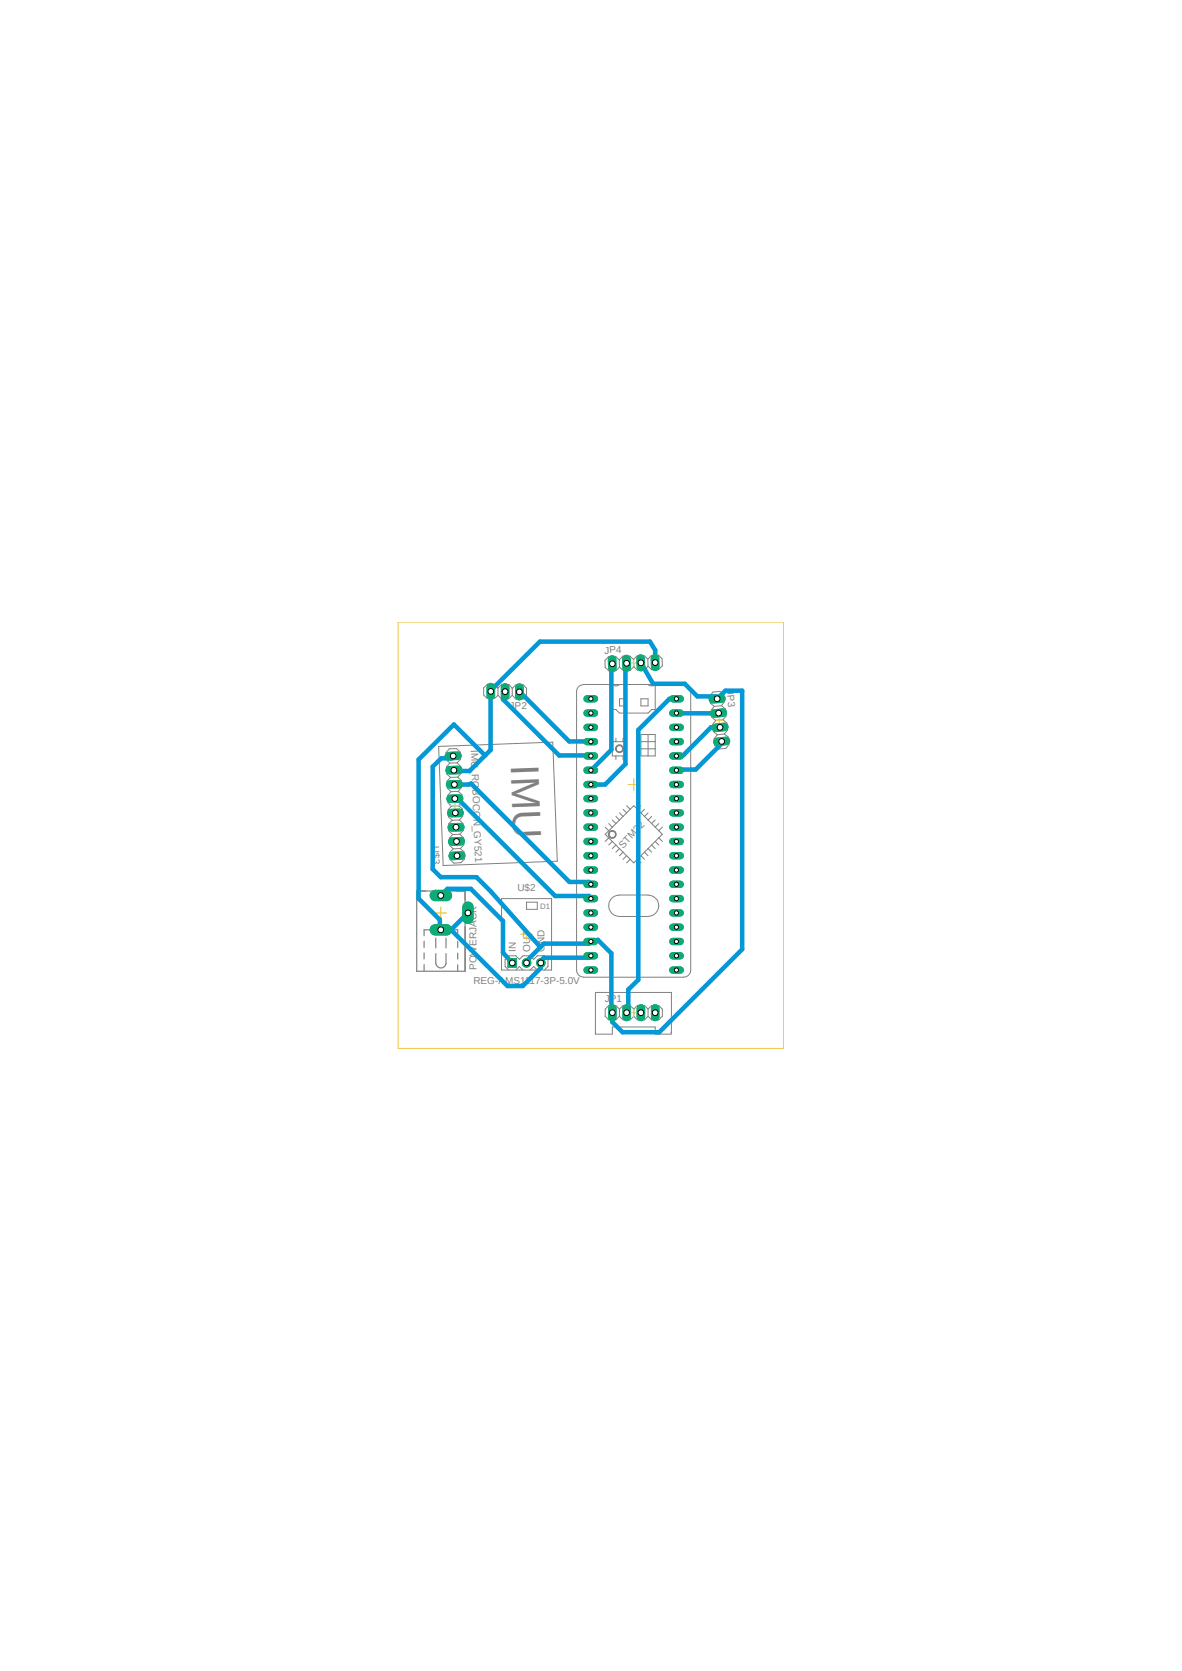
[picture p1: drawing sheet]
<svg xmlns="http://www.w3.org/2000/svg" width="210mm" height="297mm" viewBox="0 0 210 297" stroke-linecap="round" stroke-linejoin="round" font-family="sans-serif">
<defs><g id="words">
<text font-size="7.2" fill="#808080" x="90.8" y="136.1" transform="rotate(88 90.8 136.1)">IMU</text>
<g font-size="1.8" fill="#808080">
<text x="107.4" y="116.2" transform="rotate(-2 107.4 116.2)">JP4</text>
<text x="129.1" y="122.7" transform="rotate(84 129.1 122.7)">JP3</text>
<text x="90.6" y="126.1" transform="rotate(1 90.6 126.1)">JP2</text>
<text x="83.7" y="133.4" transform="rotate(88 83.7 133.4)">IMU_ROBOCON_GY521</text>
<text x="76.8" y="150.4" transform="rotate(88 76.8 150.4)">U$3</text>
<text x="110.7" y="150.8" transform="rotate(-47 110.7 150.8)">STM32</text>
<text x="91.9" y="158.5">U$2</text>
<text x="84.7" y="172.4" transform="rotate(-90 84.7 172.4)">POWERJACK</text>
<text x="91.7" y="169.3" transform="rotate(-90 91.7 169.3)">IN</text>
<text x="94.2" y="169.3" transform="rotate(-90 94.2 169.3)">OUT</text>
<text x="96.7" y="169.3" transform="rotate(-90 96.7 169.3)">GND</text>
<text x="84.1" y="175">REG-AMS1117-3P-5.0V</text>
<text x="107.4" y="178.2">JP1</text>
</g>
<text font-size="1.4" fill="#808080" x="96" y="161.5">D1</text>
</g></defs>
<path d="M70.7 110.6l68.5 75.8M139.2 110.6l-68.5 75.8" fill="none" stroke="#fff" stroke-width=".18"/>
<path d="M108.8 179.2v1.6" fill="none" stroke="#0dab76" stroke-width="1.5"/>
<circle cx="108.8" cy="180" r=".51" fill="#fff"/>
<circle cx="108.8" cy="180" r=".51" fill="none" stroke="#000" stroke-width=".18"/>
<path d="M111.3 179.2v1.6" fill="none" stroke="#0dab76" stroke-width="1.5"/>
<circle cx="111.3" cy="180" r=".51" fill="#fff"/>
<circle cx="111.3" cy="180" r=".51" fill="none" stroke="#000" stroke-width=".18"/>
<path d="M113.9 179.2v1.6" fill="none" stroke="#0dab76" stroke-width="1.5"/>
<circle cx="113.9" cy="180" r=".51" fill="#fff"/>
<circle cx="113.9" cy="180" r=".51" fill="none" stroke="#000" stroke-width=".18"/>
<path d="M116.4 179.2v1.6" fill="none" stroke="#0dab76" stroke-width="1.5"/>
<circle cx="116.4" cy="180" r=".51" fill="#fff"/>
<circle cx="116.4" cy="180" r=".51" fill="none" stroke="#000" stroke-width=".18"/>
<path d="M92.3 122.2v1.5" fill="none" stroke="#0dab76" stroke-width="1.5"/>
<circle cx="92.3" cy="123" r=".51" fill="#fff"/>
<circle cx="92.3" cy="123" r=".51" fill="none" stroke="#000" stroke-width=".18"/>
<path d="M89.7 122.2v1.5" fill="none" stroke="#0dab76" stroke-width="1.5"/>
<circle cx="89.7" cy="122.9" r=".51" fill="#fff"/>
<circle cx="89.7" cy="122.9" r=".51" fill="none" stroke="#000" stroke-width=".18"/>
<path d="M87.2 122.1v1.6" fill="none" stroke="#0dab76" stroke-width="1.5"/>
<circle cx="87.2" cy="122.9" r=".51" fill="#fff"/>
<circle cx="87.2" cy="122.9" r=".51" fill="none" stroke="#000" stroke-width=".18"/>
<path d="M128.2 124.2l-1.5 .1" fill="none" stroke="#0dab76" stroke-width="1.5"/>
<circle cx="127.4" cy="124.2" r=".51" fill="#fff"/>
<circle cx="127.4" cy="124.2" r=".51" fill="none" stroke="#000" stroke-width=".18"/>
<path d="M128.4 126.7l-1.5 .1" fill="none" stroke="#0dab76" stroke-width="1.5"/>
<circle cx="127.7" cy="126.7" r=".51" fill="#fff"/>
<circle cx="127.7" cy="126.7" r=".51" fill="none" stroke="#000" stroke-width=".18"/>
<path d="M128.7 129.2l-1.5 .2" fill="none" stroke="#0dab76" stroke-width="1.5"/>
<circle cx="127.9" cy="129.3" r=".51" fill="#fff"/>
<circle cx="127.9" cy="129.3" r=".51" fill="none" stroke="#000" stroke-width=".18"/>
<path d="M129 131.7l-1.5 .2" fill="none" stroke="#0dab76" stroke-width="1.5"/>
<circle cx="128.2" cy="131.8" r=".51" fill="#fff"/>
<circle cx="128.2" cy="131.8" r=".51" fill="none" stroke="#000" stroke-width=".18"/>
<path d="M108.8 117.2v1.5" fill="none" stroke="#0dab76" stroke-width="1.5"/>
<circle cx="108.8" cy="118" r=".51" fill="#fff"/>
<circle cx="108.8" cy="118" r=".51" fill="none" stroke="#000" stroke-width=".18"/>
<path d="M111.3 117.1v1.6" fill="none" stroke="#0dab76" stroke-width="1.5"/>
<circle cx="111.3" cy="117.9" r=".51" fill="#fff"/>
<circle cx="111.3" cy="117.9" r=".51" fill="none" stroke="#000" stroke-width=".18"/>
<path d="M113.8 117.1l.1 1.5" fill="none" stroke="#0dab76" stroke-width="1.5"/>
<circle cx="113.9" cy="117.8" r=".51" fill="#fff"/>
<circle cx="113.9" cy="117.8" r=".51" fill="none" stroke="#000" stroke-width=".18"/>
<path d="M116.4 117v1.5" fill="none" stroke="#0dab76" stroke-width="1.5"/>
<circle cx="116.4" cy="117.8" r=".51" fill="#fff"/>
<circle cx="116.4" cy="117.8" r=".51" fill="none" stroke="#000" stroke-width=".18"/>
<path d="M77.3 159.2h2" fill="none" stroke="#0dab76" stroke-width="2"/>
<circle cx="78.3" cy="159.2" r=".51" fill="#fff"/>
<circle cx="78.3" cy="159.2" r=".51" fill="none" stroke="#000" stroke-width=".18"/>
<path d="M77.3 165.3h2" fill="none" stroke="#0dab76" stroke-width="2"/>
<circle cx="78.3" cy="165.3" r=".51" fill="#fff"/>
<circle cx="78.3" cy="165.3" r=".51" fill="none" stroke="#000" stroke-width=".18"/>
<path d="M83.1 161.2v2" fill="none" stroke="#0dab76" stroke-width="2"/>
<circle cx="83.1" cy="162.3" r=".51" fill="#fff"/>
<circle cx="83.1" cy="162.3" r=".51" fill="none" stroke="#000" stroke-width=".18"/>
<path d="M104.3 124.2h1.3" fill="none" stroke="#0dab76" stroke-width="1.3"/>
<circle cx="105" cy="124.2" r=".38" fill="#fff"/>
<circle cx="105" cy="124.2" r=".38" fill="none" stroke="#000" stroke-width=".18"/>
<path d="M104.3 126.7h1.3" fill="none" stroke="#0dab76" stroke-width="1.3"/>
<circle cx="105" cy="126.7" r=".38" fill="#fff"/>
<circle cx="105" cy="126.7" r=".38" fill="none" stroke="#000" stroke-width=".18"/>
<path d="M104.3 129.3h1.3" fill="none" stroke="#0dab76" stroke-width="1.3"/>
<circle cx="105" cy="129.3" r=".38" fill="#fff"/>
<circle cx="105" cy="129.3" r=".38" fill="none" stroke="#000" stroke-width=".18"/>
<path d="M104.3 131.8h1.3" fill="none" stroke="#0dab76" stroke-width="1.3"/>
<circle cx="105" cy="131.8" r=".38" fill="#fff"/>
<circle cx="105" cy="131.8" r=".38" fill="none" stroke="#000" stroke-width=".18"/>
<path d="M104.3 134.4h1.3" fill="none" stroke="#0dab76" stroke-width="1.3"/>
<circle cx="105" cy="134.4" r=".38" fill="#fff"/>
<circle cx="105" cy="134.4" r=".38" fill="none" stroke="#000" stroke-width=".18"/>
<path d="M104.3 136.9h1.3" fill="none" stroke="#0dab76" stroke-width="1.3"/>
<circle cx="105" cy="136.9" r=".38" fill="#fff"/>
<circle cx="105" cy="136.9" r=".38" fill="none" stroke="#000" stroke-width=".18"/>
<path d="M104.3 139.4h1.3" fill="none" stroke="#0dab76" stroke-width="1.3"/>
<circle cx="105" cy="139.4" r=".38" fill="#fff"/>
<circle cx="105" cy="139.4" r=".38" fill="none" stroke="#000" stroke-width=".18"/>
<path d="M104.3 141.9h1.3" fill="none" stroke="#0dab76" stroke-width="1.3"/>
<circle cx="105" cy="141.9" r=".38" fill="#fff"/>
<circle cx="105" cy="141.9" r=".38" fill="none" stroke="#000" stroke-width=".18"/>
<path d="M104.3 144.5h1.3" fill="none" stroke="#0dab76" stroke-width="1.3"/>
<circle cx="105" cy="144.5" r=".38" fill="#fff"/>
<circle cx="105" cy="144.5" r=".38" fill="none" stroke="#000" stroke-width=".18"/>
<path d="M104.3 147h1.3" fill="none" stroke="#0dab76" stroke-width="1.3"/>
<circle cx="105" cy="147" r=".38" fill="#fff"/>
<circle cx="105" cy="147" r=".38" fill="none" stroke="#000" stroke-width=".18"/>
<path d="M104.3 149.6h1.3" fill="none" stroke="#0dab76" stroke-width="1.3"/>
<circle cx="105" cy="149.6" r=".38" fill="#fff"/>
<circle cx="105" cy="149.6" r=".38" fill="none" stroke="#000" stroke-width=".18"/>
<path d="M104.3 152.1h1.3" fill="none" stroke="#0dab76" stroke-width="1.3"/>
<circle cx="105" cy="152.1" r=".38" fill="#fff"/>
<circle cx="105" cy="152.1" r=".38" fill="none" stroke="#000" stroke-width=".18"/>
<path d="M104.3 154.6h1.3" fill="none" stroke="#0dab76" stroke-width="1.3"/>
<circle cx="105" cy="154.6" r=".38" fill="#fff"/>
<circle cx="105" cy="154.6" r=".38" fill="none" stroke="#000" stroke-width=".18"/>
<path d="M104.3 157.2h1.3" fill="none" stroke="#0dab76" stroke-width="1.3"/>
<circle cx="105" cy="157.2" r=".38" fill="#fff"/>
<circle cx="105" cy="157.2" r=".38" fill="none" stroke="#000" stroke-width=".18"/>
<path d="M104.3 159.7h1.3" fill="none" stroke="#0dab76" stroke-width="1.3"/>
<circle cx="105" cy="159.7" r=".38" fill="#fff"/>
<circle cx="105" cy="159.7" r=".38" fill="none" stroke="#000" stroke-width=".18"/>
<path d="M104.3 162.3h1.3" fill="none" stroke="#0dab76" stroke-width="1.3"/>
<circle cx="105" cy="162.3" r=".38" fill="#fff"/>
<circle cx="105" cy="162.3" r=".38" fill="none" stroke="#000" stroke-width=".18"/>
<path d="M104.3 164.8h1.3" fill="none" stroke="#0dab76" stroke-width="1.3"/>
<circle cx="105" cy="164.8" r=".38" fill="#fff"/>
<circle cx="105" cy="164.8" r=".38" fill="none" stroke="#000" stroke-width=".18"/>
<path d="M104.3 167.3h1.3" fill="none" stroke="#0dab76" stroke-width="1.3"/>
<circle cx="105" cy="167.3" r=".38" fill="#fff"/>
<circle cx="105" cy="167.3" r=".38" fill="none" stroke="#000" stroke-width=".18"/>
<path d="M104.3 169.9h1.3" fill="none" stroke="#0dab76" stroke-width="1.3"/>
<circle cx="105" cy="169.9" r=".38" fill="#fff"/>
<circle cx="105" cy="169.9" r=".38" fill="none" stroke="#000" stroke-width=".18"/>
<path d="M104.3 172.4h1.3" fill="none" stroke="#0dab76" stroke-width="1.3"/>
<circle cx="105" cy="172.4" r=".38" fill="#fff"/>
<circle cx="105" cy="172.4" r=".38" fill="none" stroke="#000" stroke-width=".18"/>
<path d="M119.5 124.2h1.4" fill="none" stroke="#0dab76" stroke-width="1.3"/>
<circle cx="120.2" cy="124.2" r=".38" fill="#fff"/>
<circle cx="120.2" cy="124.2" r=".38" fill="none" stroke="#000" stroke-width=".18"/>
<path d="M119.5 126.7h1.4" fill="none" stroke="#0dab76" stroke-width="1.3"/>
<circle cx="120.2" cy="126.7" r=".38" fill="#fff"/>
<circle cx="120.2" cy="126.7" r=".38" fill="none" stroke="#000" stroke-width=".18"/>
<path d="M119.5 129.3h1.4" fill="none" stroke="#0dab76" stroke-width="1.3"/>
<circle cx="120.2" cy="129.3" r=".38" fill="#fff"/>
<circle cx="120.2" cy="129.3" r=".38" fill="none" stroke="#000" stroke-width=".18"/>
<path d="M119.5 131.8h1.4" fill="none" stroke="#0dab76" stroke-width="1.3"/>
<circle cx="120.2" cy="131.8" r=".38" fill="#fff"/>
<circle cx="120.2" cy="131.8" r=".38" fill="none" stroke="#000" stroke-width=".18"/>
<path d="M119.5 134.4h1.4" fill="none" stroke="#0dab76" stroke-width="1.3"/>
<circle cx="120.2" cy="134.4" r=".38" fill="#fff"/>
<circle cx="120.2" cy="134.4" r=".38" fill="none" stroke="#000" stroke-width=".18"/>
<path d="M119.5 136.9h1.4" fill="none" stroke="#0dab76" stroke-width="1.3"/>
<circle cx="120.2" cy="136.9" r=".38" fill="#fff"/>
<circle cx="120.2" cy="136.9" r=".38" fill="none" stroke="#000" stroke-width=".18"/>
<path d="M119.5 139.4h1.4" fill="none" stroke="#0dab76" stroke-width="1.3"/>
<circle cx="120.2" cy="139.4" r=".38" fill="#fff"/>
<circle cx="120.2" cy="139.4" r=".38" fill="none" stroke="#000" stroke-width=".18"/>
<path d="M119.5 141.9h1.4" fill="none" stroke="#0dab76" stroke-width="1.3"/>
<circle cx="120.2" cy="141.9" r=".38" fill="#fff"/>
<circle cx="120.2" cy="141.9" r=".38" fill="none" stroke="#000" stroke-width=".18"/>
<path d="M119.5 144.5h1.4" fill="none" stroke="#0dab76" stroke-width="1.3"/>
<circle cx="120.2" cy="144.5" r=".38" fill="#fff"/>
<circle cx="120.2" cy="144.5" r=".38" fill="none" stroke="#000" stroke-width=".18"/>
<path d="M119.5 147h1.4" fill="none" stroke="#0dab76" stroke-width="1.3"/>
<circle cx="120.2" cy="147" r=".38" fill="#fff"/>
<circle cx="120.2" cy="147" r=".38" fill="none" stroke="#000" stroke-width=".18"/>
<path d="M119.5 149.6h1.4" fill="none" stroke="#0dab76" stroke-width="1.3"/>
<circle cx="120.2" cy="149.6" r=".38" fill="#fff"/>
<circle cx="120.2" cy="149.6" r=".38" fill="none" stroke="#000" stroke-width=".18"/>
<path d="M119.5 152.1h1.4" fill="none" stroke="#0dab76" stroke-width="1.3"/>
<circle cx="120.2" cy="152.1" r=".38" fill="#fff"/>
<circle cx="120.2" cy="152.1" r=".38" fill="none" stroke="#000" stroke-width=".18"/>
<path d="M119.5 154.6h1.4" fill="none" stroke="#0dab76" stroke-width="1.3"/>
<circle cx="120.2" cy="154.6" r=".38" fill="#fff"/>
<circle cx="120.2" cy="154.6" r=".38" fill="none" stroke="#000" stroke-width=".18"/>
<path d="M119.5 157.2h1.4" fill="none" stroke="#0dab76" stroke-width="1.3"/>
<circle cx="120.2" cy="157.2" r=".38" fill="#fff"/>
<circle cx="120.2" cy="157.2" r=".38" fill="none" stroke="#000" stroke-width=".18"/>
<path d="M119.5 159.7h1.4" fill="none" stroke="#0dab76" stroke-width="1.3"/>
<circle cx="120.2" cy="159.7" r=".38" fill="#fff"/>
<circle cx="120.2" cy="159.7" r=".38" fill="none" stroke="#000" stroke-width=".18"/>
<path d="M119.5 162.3h1.4" fill="none" stroke="#0dab76" stroke-width="1.3"/>
<circle cx="120.2" cy="162.3" r=".38" fill="#fff"/>
<circle cx="120.2" cy="162.3" r=".38" fill="none" stroke="#000" stroke-width=".18"/>
<path d="M119.5 164.8h1.4" fill="none" stroke="#0dab76" stroke-width="1.3"/>
<circle cx="120.2" cy="164.8" r=".38" fill="#fff"/>
<circle cx="120.2" cy="164.8" r=".38" fill="none" stroke="#000" stroke-width=".18"/>
<path d="M119.5 167.3h1.4" fill="none" stroke="#0dab76" stroke-width="1.3"/>
<circle cx="120.2" cy="167.3" r=".38" fill="#fff"/>
<circle cx="120.2" cy="167.3" r=".38" fill="none" stroke="#000" stroke-width=".18"/>
<path d="M119.5 169.9h1.4" fill="none" stroke="#0dab76" stroke-width="1.3"/>
<circle cx="120.2" cy="169.9" r=".38" fill="#fff"/>
<circle cx="120.2" cy="169.9" r=".38" fill="none" stroke="#000" stroke-width=".18"/>
<path d="M119.5 172.4h1.4" fill="none" stroke="#0dab76" stroke-width="1.3"/>
<circle cx="120.2" cy="172.4" r=".38" fill="#fff"/>
<circle cx="120.2" cy="172.4" r=".38" fill="none" stroke="#000" stroke-width=".18"/>
<circle cx="93.6" cy="171.2" r=".76" fill="#0dab76"/>
<circle cx="93.6" cy="171.2" r=".76" fill="none" stroke="#0dab76" stroke-width=".18"/>
<circle cx="93.6" cy="171.2" r=".51" fill="#fff"/>
<circle cx="93.6" cy="171.2" r=".51" fill="none" stroke="#000" stroke-width=".18"/>
<path d="M90.3 170.4h1.5v1.5h-1.5z" fill-rule="evenodd" fill="#0dab76"/>
<path d="M90.3 170.4h1.5v1.5h-1.5z" fill="none" stroke="#0dab76" stroke-width=".18"/>
<circle cx="91" cy="171.2" r=".51" fill="#fff"/>
<circle cx="91" cy="171.2" r=".51" fill="none" stroke="#000" stroke-width=".18"/>
<circle cx="96.1" cy="171.2" r=".76" fill="#0dab76"/>
<circle cx="96.1" cy="171.2" r=".76" fill="none" stroke="#0dab76" stroke-width=".18"/>
<circle cx="96.1" cy="171.2" r=".51" fill="#fff"/>
<circle cx="96.1" cy="171.2" r=".51" fill="none" stroke="#000" stroke-width=".18"/>
<path d="M82 152.1h-1.6" fill="none" stroke="#0dab76" stroke-width="1.5"/>
<circle cx="81.2" cy="152.1" r=".51" fill="#fff"/>
<circle cx="81.2" cy="152.1" r=".51" fill="none" stroke="#000" stroke-width=".18"/>
<path d="M81.9 149.5l-1.6 .1" fill="none" stroke="#0dab76" stroke-width="1.5"/>
<circle cx="81.1" cy="149.6" r=".51" fill="#fff"/>
<circle cx="81.1" cy="149.6" r=".51" fill="none" stroke="#000" stroke-width=".18"/>
<path d="M81.8 147l-1.5 .1" fill="none" stroke="#0dab76" stroke-width="1.5"/>
<circle cx="81" cy="147" r=".51" fill="#fff"/>
<circle cx="81" cy="147" r=".51" fill="none" stroke="#000" stroke-width=".18"/>
<path d="M81.7 144.5h-1.5" fill="none" stroke="#0dab76" stroke-width="1.5"/>
<circle cx="80.9" cy="144.5" r=".51" fill="#fff"/>
<circle cx="80.9" cy="144.5" r=".51" fill="none" stroke="#000" stroke-width=".18"/>
<path d="M81.6 141.9l-1.5 .1" fill="none" stroke="#0dab76" stroke-width="1.5"/>
<circle cx="80.8" cy="141.9" r=".51" fill="#fff"/>
<circle cx="80.8" cy="141.9" r=".51" fill="none" stroke="#000" stroke-width=".18"/>
<path d="M81.5 139.4h-1.5" fill="none" stroke="#0dab76" stroke-width="1.5"/>
<circle cx="80.7" cy="139.4" r=".51" fill="#fff"/>
<circle cx="80.7" cy="139.4" r=".51" fill="none" stroke="#000" stroke-width=".18"/>
<path d="M81.4 136.9h-1.5" fill="none" stroke="#0dab76" stroke-width="1.5"/>
<circle cx="80.6" cy="136.9" r=".51" fill="#fff"/>
<circle cx="80.6" cy="136.9" r=".51" fill="none" stroke="#000" stroke-width=".18"/>
<path d="M81.3 134.3l-1.5 .1" fill="none" stroke="#0dab76" stroke-width="1.5"/>
<circle cx="80.5" cy="134.4" r=".51" fill="#fff"/>
<circle cx="80.5" cy="134.4" r=".51" fill="none" stroke="#000" stroke-width=".18"/>
<g fill="none" stroke="#808080" stroke-width=".18">
<path d="M110 117.3l-.6-.6h-1.3l-.6 .7v1.2l.7 .7 1.3-.1 .6-.6M110 117.3l.1 1.3M112.6 117.2l-.7-.6h-1.2l-.7 .7M112.6 117.2v1.3M112.6 118.5l-.6 .7h-1.3l-.6-.6M115.1 117.2l-.6-.7-1.3 .1-.6 .6M115.1 117.2l.6-.7h1.3l.6 .6 .1 1.3-.6 .6h-1.3l-.7-.6M115.1 117.2v1.2M115.1 118.4l-.6 .7h-1.3l-.6-.6M88.5 123.6l.6 .6h1.3l.6-.6M88.5 122.3v1.3M88.5 122.3l.7-.6h1.2l.6 .6"/>
<path d="M88.5 122.3l-.6-.7h-1.3l-.7 .7v1.2l.7 .7h1.2l.7-.6M91 122.3l.7-.6h1.3l.6 .6v1.3l-.7 .6h-1.2l-.7-.6M91 122.3v1.3M103 121.9l.7-.2h17.8a1.27 1.27 0 0 1 1.2 1.2v49.5a1.25 1.25 0 0 1-1.2 1.3h-17.8a1.27 1.27 0 0 1-1.3-1.3v-49.5l.1-.3zM110.1 121.7a.92 .92 0 0 1-1.3 0v4.4h.6l.7 .6h5l.7-.6h.6v-4.4a.92 .92 0 0 1-1.3 0M110.1 124.2h1.2v1.3h-1.2zM113.9 124.2h1.2v1.3h-1.2zM126.9 125.6l-.5 .6 .1 1.3 .7 .6M127.2 128.1l-.6 .7 .1 1.2 .8 .6M128.2 125.4l.5-.7-.1-1.3-.7-.5-1.2 .1-.6 .7 .1 1.3 .7 .6M128.2 125.4l-1.3 .2M128.2 125.4l.7 .6 .1 1.3-.6 .6"/>
<path d="M128.4 127.9l.8 .6 .1 1.3-.6 .7M128.4 127.9l-1.2 .2M128.7 130.5l-1.2 .1M128.7 130.5l.7 .5 .1 1.3-.5 .7-1.3 .1-.7-.6-.1-1.2 .6-.7M107.5 148.3l5.1-5.1 5.1 5.1-5.1 5.1zM107.5 147l.7 .7M108.2 146.4l.6 .6M108.2 148.9l-.7 .7M108.8 145.8l.6 .6M108.8 149.6l-.6 .6M109.4 145.1l.7 .7M109.4 150.2l-.6 .6"/>
<path d="M110.1 144.5l.6 .6M110.1 150.8l-.7 .7M110.7 151.5l-.6 .6M110.7 143.8l.6 .7M111.3 143.2l.7 .6M111.3 152.1l-.6 .6M112 152.7l-.7 .7M113.2 152.7l.7 .7M113.9 152.1l.6 .6M113.9 143.2l-.7 .6M114.5 151.5l.6 .6M114.5 143.8l-.6 .7"/>
<path d="M115.1 150.8l.7 .7M115.1 144.5l-.6 .6M115.8 150.2l.6 .6M115.8 145.1l-.7 .7M116.4 149.6l.7 .6M116.4 145.8l-.6 .6M117.1 148.9l.6 .7M117.1 146.4l-.7 .6M117.7 147l-.6 .7M110.1 179.4l-.7-.7h-1.2l-.7 .7v1.2l.7 .7h1.2l.7-.7M110.1 179.4l.6-.7h1.3l.6 .7M110.1 179.4v1.2"/>
<path d="M112.6 179.4l.6-.7h1.3l.6 .7M112.6 179.4v1.2M115.1 179.4l.7-.7h1.3l.6 .7v1.2l-.6 .7h-1.3l-.7-.7M115.1 179.4v1.2M110.1 180.6l.6 .7h1.3l.6-.7M112.6 180.6l.6 .7h1.3l.6-.7M119.3 183.4v.4h-2.9v-1.3h-7.6v1.3h-3v-7.4h13.5v7.2"/>
</g>
<path d="M75.6 158.4h-1.6v14.2h8.6v-7.9M81 158.4h1.6v1.6" fill="none" stroke="#808080" stroke-width=".21"/>
<path d="M108.4 147.7a.71 .71 0 0 1 1 .3 .71 .71 0 0 1-.5 1 .71 .71 0 0 1-.8-.7h.1a.58 .58 0 0 1 .8-.6 .58 .58 0 0 1 .2 1 .58 .58 0 0 1-.9-.1l-.1-.3h-.1z" fill-rule="evenodd" fill="#808080"/>
<path d="M113.9 130.6h2.5v3.8h-2.5zM115.1 130.6v3.8M108.4 147.7a.71 .71 0 0 1 1 .3 .71 .71 0 0 1-.5 1 .71 .71 0 0 1-.8-.7h.1a.58 .58 0 0 1 .8-.6 .58 .58 0 0 1 .2 1 .58 .58 0 0 1-.9-.1l-.1-.3h-.1zM108.7 159.6l.4-.3 1-.2h5a1.9 1.9 0 0 1 2 1.9 1.9 1.9 0 0 1-2 1.9h-5a1.92 1.92 0 0 1-1.8-1.2 1.92 1.92 0 0 1 .4-2.1z" fill="none" stroke="#808080" stroke-width=".18"/>
<path d="M109.6 132.5a.71 .71 0 0 1 1.1 .3 .71 .71 0 0 1-.5 1 .71 .71 0 0 1-.9-.7h.2a.58 .58 0 0 1 .7-.6 .58 .58 0 0 1 .3 .9 .58 .58 0 0 1-.9-.1l-.1-.2h-.2z" fill-rule="evenodd" fill="#808080"/>
<g fill="none" stroke="#808080" stroke-width=".18">
<path d="M77.9 132.7l20.3-.8 .8 21.2-20.3 .7zM79.9 135.6l-.6 .7 .1 1.3 .7 .6M80.1 138.2l-.7 .7 .1 1.2 .6 .6M81.2 135.6l.6-.6v-1.3l-.7-.6h-1.3l-.6 .7 .1 1.2 .6 .6M81.2 135.6h-1.3M81.2 135.6l.7 .6v1.3l-.6 .6M81.3 138.1l-1.2 .1M81.3 138.1l.7 .6v1.3l-.6 .7M108.8 131.8h2.5v2.6h-2.5zM109.4 131.2v.6M109.4 134.4v.6M109.6 132.5a.71 .71 0 0 1 1.1 .3 .71 .71 0 0 1-.5 1 .71 .71 0 0 1-.9-.7h.2a.58 .58 0 0 1 .7-.6 .58 .58 0 0 1 .3 .9 .58 .58 0 0 1-.9-.1l-.1-.2h-.2z"/>
<path d="M110.7 131.2v.6M110.7 134.4v.6M113.9 131.8h2.5M113.9 133.1h2.5M80.1 140.7l-.6 .7 .1 1.3 .6 .6M80.2 143.3l-.6 .6 .1 1.3 .6 .6M80.3 145.8l-.6 .6 .1 1.3 .6 .6M80.4 148.3l-.6 .7 .1 1.2 .6 .7M81.4 140.7h-1.3M81.4 140.7l.7 .6v1.2l-.6 .7M81.5 143.2l-1.3 .1M81.5 143.2l.7 .6v1.3l-.6 .7"/>
<path d="M81.6 145.8l.7 .5v1.3l-.6 .7M81.6 145.8h-1.3M81.7 148.3h-1.3M81.7 148.3l.6 .6 .1 1.3-.6 .6M81.8 150.8l.7 .6v1.3l-.6 .6-1.3 .1-.6-.6-.1-1.3 .6-.6M81.8 150.8l-1.3 .1M89.1 159.7h8.9v12.7h-8.9zM90.4 172.4l-.7-.6v-1.3l.7-.6h1.3l.6 .6 .6-.6h1.3l.6 .6 .7-.6h1.2l.7 .6v1.3l-.7 .6M91.7 172.4l.6-.6 .6 .6M93.6 160.4h1.9v1.2h-1.9zM94.2 172.4l.6-.6 .7 .6"/>
</g>
<path d="M113.6 179.7h.5v.6h-.5z" fill-rule="evenodd" fill="#808080"/>
<path d="M113.6 179.7h.5v.6h-.5z" fill="none" stroke="#808080" stroke-width=".18"/>
<path d="M111.1 179.7h.5v.6h-.5z" fill-rule="evenodd" fill="#808080"/>
<path d="M111.1 179.7h.5v.6h-.5z" fill="none" stroke="#808080" stroke-width=".18"/>
<path d="M108.5 179.7h.6v.6h-.6z" fill-rule="evenodd" fill="#808080"/>
<path d="M108.5 179.7h.6v.6h-.6z" fill="none" stroke="#808080" stroke-width=".18"/>
<path d="M116.2 179.7h.5v.6h-.5z" fill-rule="evenodd" fill="#808080"/>
<path d="M116.2 179.7h.5v.6h-.5z" fill="none" stroke="#808080" stroke-width=".18"/>
<path d="M89.5 122.7h.5v.5h-.5z" fill-rule="evenodd" fill="#808080"/>
<path d="M89.5 122.7h.5v.5h-.5z" fill="none" stroke="#808080" stroke-width=".18"/>
<path d="M92 122.7h.5v.5h-.5z" fill-rule="evenodd" fill="#808080"/>
<path d="M92 122.7h.5v.5h-.5z" fill="none" stroke="#808080" stroke-width=".18"/>
<path d="M87 122.6h.5v.5h-.5z" fill-rule="evenodd" fill="#808080"/>
<path d="M87 122.6h.5v.5h-.5z" fill="none" stroke="#808080" stroke-width=".18"/>
<path d="M127.7 129h.5v.5h-.5z" fill-rule="evenodd" fill="#808080"/>
<path d="M127.7 129h.5v.5h-.5z" fill="none" stroke="#808080" stroke-width=".18"/>
<path d="M127.4 126.5l.5-.1 .1 .6h-.5z" fill-rule="evenodd" fill="#808080"/>
<path d="M127.4 126.5l.5-.1 .1 .6h-.5z" fill="none" stroke="#808080" stroke-width=".18"/>
<path d="M127.1 124h.5l.1 .5h-.5z" fill-rule="evenodd" fill="#808080"/>
<path d="M127.1 124h.5l.1 .5h-.5z" fill="none" stroke="#808080" stroke-width=".18"/>
<path d="M127.9 131.6l.5-.1 .1 .5-.5 .1z" fill-rule="evenodd" fill="#808080"/>
<path d="M127.9 131.6l.5-.1 .1 .5-.5 .1z" fill="none" stroke="#808080" stroke-width=".18"/>
<path d="M113.6 117.6h.5v.5h-.5z" fill-rule="evenodd" fill="#808080"/>
<path d="M113.6 117.6h.5v.5h-.5z" fill="none" stroke="#808080" stroke-width=".18"/>
<path d="M111.1 117.6h.5v.6h-.5z" fill-rule="evenodd" fill="#808080"/>
<path d="M111.1 117.6h.5v.6h-.5z" fill="none" stroke="#808080" stroke-width=".18"/>
<path d="M108.5 117.7h.6v.5h-.6z" fill-rule="evenodd" fill="#808080"/>
<path d="M108.5 117.7h.6v.5h-.6z" fill="none" stroke="#808080" stroke-width=".18"/>
<path d="M116.1 117.5h.5l.1 .5h-.5z" fill-rule="evenodd" fill="#808080"/>
<path d="M116.1 117.5h.5l.1 .5h-.5z" fill="none" stroke="#808080" stroke-width=".18"/>
<g fill="none" stroke="#808080" stroke-width=".21">
<path d="M74 158.4h8.6v14.2M75.4 167.3v1.1M75.4 169.4v1M75.4 171.4v1.1M76.7 165.3h-1.3v1M77.4 169.5v1.7a.91 .91 0 0 0 .9 .9 .91 .91 0 0 0 .9-.9v-1.7M77.4 166.8v1.7M77.7 165.3h1.3M79.2 166.8v1.7M80 165.3h1.3v1M81.3 167.3v1.1M81.3 169.4v1.1"/>
<path d="M81.3 171.5v1.1"/>
</g>
<path d="M80.3 136.7h.6v.4l-.5 .1z" fill-rule="evenodd" fill="#808080"/>
<path d="M80.3 136.7h.6v.4l-.5 .1z" fill="none" stroke="#808080" stroke-width=".18"/>
<path d="M80.5 139.2l.5-.1v.6h-.5z" fill-rule="evenodd" fill="#808080"/>
<path d="M80.5 139.2l.5-.1v.6h-.5z" fill="none" stroke="#808080" stroke-width=".18"/>
<path d="M80.6 141.7h.5v.5h-.5z" fill-rule="evenodd" fill="#808080"/>
<path d="M80.6 141.7h.5v.5h-.5z" fill="none" stroke="#808080" stroke-width=".18"/>
<path d="M80.6 144.3l.6-.1v.5l-.5 .1z" fill-rule="evenodd" fill="#808080"/>
<path d="M80.6 144.3l.6-.1v.5l-.5 .1z" fill="none" stroke="#808080" stroke-width=".18"/>
<path d="M80.8 146.8h.5v.5h-.5z" fill-rule="evenodd" fill="#808080"/>
<path d="M80.8 146.8h.5v.5h-.5z" fill="none" stroke="#808080" stroke-width=".18"/>
<path d="M80.9 149.3h.5v.5h-.5z" fill-rule="evenodd" fill="#808080"/>
<path d="M80.9 149.3h.5v.5h-.5z" fill="none" stroke="#808080" stroke-width=".18"/>
<path d="M80.9 151.8h.5l.1 .6h-.5z" fill-rule="evenodd" fill="#808080"/>
<path d="M80.9 151.8h.5l.1 .6h-.5z" fill="none" stroke="#808080" stroke-width=".18"/>
<path d="M80.3 134.1h.5v.5h-.5z" fill-rule="evenodd" fill="#808080"/>
<path d="M80.3 134.1h.5v.5h-.5z" fill="none" stroke="#808080" stroke-width=".18"/>
<g fill="none" stroke="#afd134" stroke-width=".18">
<path d="M112.1 117.9h1.1M112.6 117.3v1.1M89.2 122.9h1.1M89.7 122.4v1.1M111.6 139.4h2M112.6 138.4v2.1M127.3 128h1.1M127.8 127.4v1.2M79.8 143.2h2.1M80.9 142.2v2M77.3 162.3h2M78.3 161.2v2.1"/>
<path d="M92.5 166.1h2.1M93.6 165.1v2M112.6 179.3v1.5M111.8 180h1.5"/>
</g>
<g fill="none" stroke="#0598d7" stroke-width=".8">
<path d="M108.8 118l-.2 .3v15l-3.6 3.6M111.3 117.9l-.2 .4v17.5l-3.6 3.6h-2.5M113.9 117.8l2.1 3.7h5.7l2.2 2.3h3.2l.3 .4 1.5-1.4h3v45.9l-14.8 14.8h-6.5l-1.8-1.8v-1.7l-.2-.3v-10.2l-2.4-2.5-.5 .3h-.7l-.4 .4h-8l-3 3v.5M116.4 117.8v-2.2l-.9-1.6h-19.6l-8.7 8.8v10.5l-1 1M80.5 134.4l-.3 .4h-1.8l-1.5 1.5v18.2l1.4 1.4h6.4l2.5 2.6 8.8 9.9M80.7 139.4h2.6l.4-.1 17.5 17.5h3.4l.4 .4M86.2 134.3l-5.6-5.5-6.2 6.2v24.7l3.7 3.8v1.7h2.1M86.2 134.3l-2.8 2.7h-2.6l-.2-.1M89.7 122.9l-.3 1.4 10 10 5.6 .1M92.3 123l8.8 8.8h3.9M120.2 124.2h-1.2l-5.6 5.6v44.4l-1.8 1.7v3.8l-.3 .3M120.2 126.7h7.5"/>
<path d="M127.9 129.3h-1.6l-4.9 5-1.2 .1M128.2 131.8l-.1 .5-4.5 4.5h-3l-.4 .1M78.3 159.2l1.2-1.2h4.2l5.7 5.7v5.6l1.6 1.9M80.8 141.9l.4-.1 17.4 17.5h6l.4 .4M83.1 162.3l-3 3 10.1 10h2.7l3.2-3.3v-1.3l.5-.5h8l.4-.3"/>
</g>
<path d="M108.8 179.2v1.6" fill="none" stroke="#0dab76" stroke-width="1.5"/>
<circle cx="108.8" cy="180" r=".51" fill="#fff"/>
<circle cx="108.8" cy="180" r=".51" fill="none" stroke="#000" stroke-width=".18"/>
<path d="M111.3 179.2v1.6" fill="none" stroke="#0dab76" stroke-width="1.5"/>
<circle cx="111.3" cy="180" r=".51" fill="#fff"/>
<circle cx="111.3" cy="180" r=".51" fill="none" stroke="#000" stroke-width=".18"/>
<path d="M113.9 179.2v1.6" fill="none" stroke="#0dab76" stroke-width="1.5"/>
<circle cx="113.9" cy="180" r=".51" fill="#fff"/>
<circle cx="113.9" cy="180" r=".51" fill="none" stroke="#000" stroke-width=".18"/>
<path d="M116.4 179.2v1.6" fill="none" stroke="#0dab76" stroke-width="1.5"/>
<circle cx="116.4" cy="180" r=".51" fill="#fff"/>
<circle cx="116.4" cy="180" r=".51" fill="none" stroke="#000" stroke-width=".18"/>
<path d="M92.3 122.2v1.5" fill="none" stroke="#0dab76" stroke-width="1.5"/>
<circle cx="92.3" cy="123" r=".51" fill="#fff"/>
<circle cx="92.3" cy="123" r=".51" fill="none" stroke="#000" stroke-width=".18"/>
<path d="M89.7 122.2v1.5" fill="none" stroke="#0dab76" stroke-width="1.5"/>
<circle cx="89.7" cy="122.9" r=".51" fill="#fff"/>
<circle cx="89.7" cy="122.9" r=".51" fill="none" stroke="#000" stroke-width=".18"/>
<path d="M87.2 122.1v1.6" fill="none" stroke="#0dab76" stroke-width="1.5"/>
<circle cx="87.2" cy="122.9" r=".51" fill="#fff"/>
<circle cx="87.2" cy="122.9" r=".51" fill="none" stroke="#000" stroke-width=".18"/>
<path d="M128.2 124.2l-1.5 .1" fill="none" stroke="#0dab76" stroke-width="1.5"/>
<circle cx="127.4" cy="124.2" r=".51" fill="#fff"/>
<circle cx="127.4" cy="124.2" r=".51" fill="none" stroke="#000" stroke-width=".18"/>
<path d="M128.4 126.7l-1.5 .1" fill="none" stroke="#0dab76" stroke-width="1.5"/>
<circle cx="127.7" cy="126.7" r=".51" fill="#fff"/>
<circle cx="127.7" cy="126.7" r=".51" fill="none" stroke="#000" stroke-width=".18"/>
<path d="M128.7 129.2l-1.5 .2" fill="none" stroke="#0dab76" stroke-width="1.5"/>
<circle cx="127.9" cy="129.3" r=".51" fill="#fff"/>
<circle cx="127.9" cy="129.3" r=".51" fill="none" stroke="#000" stroke-width=".18"/>
<path d="M129 131.7l-1.5 .2" fill="none" stroke="#0dab76" stroke-width="1.5"/>
<circle cx="128.2" cy="131.8" r=".51" fill="#fff"/>
<circle cx="128.2" cy="131.8" r=".51" fill="none" stroke="#000" stroke-width=".18"/>
<path d="M108.8 117.2v1.5" fill="none" stroke="#0dab76" stroke-width="1.5"/>
<circle cx="108.8" cy="118" r=".51" fill="#fff"/>
<circle cx="108.8" cy="118" r=".51" fill="none" stroke="#000" stroke-width=".18"/>
<path d="M111.3 117.1v1.6" fill="none" stroke="#0dab76" stroke-width="1.5"/>
<circle cx="111.3" cy="117.9" r=".51" fill="#fff"/>
<circle cx="111.3" cy="117.9" r=".51" fill="none" stroke="#000" stroke-width=".18"/>
<path d="M113.8 117.1l.1 1.5" fill="none" stroke="#0dab76" stroke-width="1.5"/>
<circle cx="113.9" cy="117.8" r=".51" fill="#fff"/>
<circle cx="113.9" cy="117.8" r=".51" fill="none" stroke="#000" stroke-width=".18"/>
<path d="M116.4 117v1.5" fill="none" stroke="#0dab76" stroke-width="1.5"/>
<circle cx="116.4" cy="117.8" r=".51" fill="#fff"/>
<circle cx="116.4" cy="117.8" r=".51" fill="none" stroke="#000" stroke-width=".18"/>
<path d="M77.3 159.2h2" fill="none" stroke="#0dab76" stroke-width="2"/>
<circle cx="78.3" cy="159.2" r=".51" fill="#fff"/>
<circle cx="78.3" cy="159.2" r=".51" fill="none" stroke="#000" stroke-width=".18"/>
<path d="M77.3 165.3h2" fill="none" stroke="#0dab76" stroke-width="2"/>
<circle cx="78.3" cy="165.3" r=".51" fill="#fff"/>
<circle cx="78.3" cy="165.3" r=".51" fill="none" stroke="#000" stroke-width=".18"/>
<path d="M83.1 161.2v2" fill="none" stroke="#0dab76" stroke-width="2"/>
<circle cx="83.1" cy="162.3" r=".51" fill="#fff"/>
<circle cx="83.1" cy="162.3" r=".51" fill="none" stroke="#000" stroke-width=".18"/>
<path d="M104.3 124.2h1.3" fill="none" stroke="#0dab76" stroke-width="1.3"/>
<circle cx="105" cy="124.2" r=".38" fill="#fff"/>
<circle cx="105" cy="124.2" r=".38" fill="none" stroke="#000" stroke-width=".18"/>
<path d="M104.3 126.7h1.3" fill="none" stroke="#0dab76" stroke-width="1.3"/>
<circle cx="105" cy="126.7" r=".38" fill="#fff"/>
<circle cx="105" cy="126.7" r=".38" fill="none" stroke="#000" stroke-width=".18"/>
<path d="M104.3 129.3h1.3" fill="none" stroke="#0dab76" stroke-width="1.3"/>
<circle cx="105" cy="129.3" r=".38" fill="#fff"/>
<circle cx="105" cy="129.3" r=".38" fill="none" stroke="#000" stroke-width=".18"/>
<path d="M104.3 131.8h1.3" fill="none" stroke="#0dab76" stroke-width="1.3"/>
<circle cx="105" cy="131.8" r=".38" fill="#fff"/>
<circle cx="105" cy="131.8" r=".38" fill="none" stroke="#000" stroke-width=".18"/>
<path d="M104.3 134.4h1.3" fill="none" stroke="#0dab76" stroke-width="1.3"/>
<circle cx="105" cy="134.4" r=".38" fill="#fff"/>
<circle cx="105" cy="134.4" r=".38" fill="none" stroke="#000" stroke-width=".18"/>
<path d="M104.3 136.9h1.3" fill="none" stroke="#0dab76" stroke-width="1.3"/>
<circle cx="105" cy="136.9" r=".38" fill="#fff"/>
<circle cx="105" cy="136.9" r=".38" fill="none" stroke="#000" stroke-width=".18"/>
<path d="M104.3 139.4h1.3" fill="none" stroke="#0dab76" stroke-width="1.3"/>
<circle cx="105" cy="139.4" r=".38" fill="#fff"/>
<circle cx="105" cy="139.4" r=".38" fill="none" stroke="#000" stroke-width=".18"/>
<path d="M104.3 141.9h1.3" fill="none" stroke="#0dab76" stroke-width="1.3"/>
<circle cx="105" cy="141.9" r=".38" fill="#fff"/>
<circle cx="105" cy="141.9" r=".38" fill="none" stroke="#000" stroke-width=".18"/>
<path d="M104.3 144.5h1.3" fill="none" stroke="#0dab76" stroke-width="1.3"/>
<circle cx="105" cy="144.5" r=".38" fill="#fff"/>
<circle cx="105" cy="144.5" r=".38" fill="none" stroke="#000" stroke-width=".18"/>
<path d="M104.3 147h1.3" fill="none" stroke="#0dab76" stroke-width="1.3"/>
<circle cx="105" cy="147" r=".38" fill="#fff"/>
<circle cx="105" cy="147" r=".38" fill="none" stroke="#000" stroke-width=".18"/>
<path d="M104.3 149.6h1.3" fill="none" stroke="#0dab76" stroke-width="1.3"/>
<circle cx="105" cy="149.6" r=".38" fill="#fff"/>
<circle cx="105" cy="149.6" r=".38" fill="none" stroke="#000" stroke-width=".18"/>
<path d="M104.3 152.1h1.3" fill="none" stroke="#0dab76" stroke-width="1.3"/>
<circle cx="105" cy="152.1" r=".38" fill="#fff"/>
<circle cx="105" cy="152.1" r=".38" fill="none" stroke="#000" stroke-width=".18"/>
<path d="M104.3 154.6h1.3" fill="none" stroke="#0dab76" stroke-width="1.3"/>
<circle cx="105" cy="154.6" r=".38" fill="#fff"/>
<circle cx="105" cy="154.6" r=".38" fill="none" stroke="#000" stroke-width=".18"/>
<path d="M104.3 157.2h1.3" fill="none" stroke="#0dab76" stroke-width="1.3"/>
<circle cx="105" cy="157.2" r=".38" fill="#fff"/>
<circle cx="105" cy="157.2" r=".38" fill="none" stroke="#000" stroke-width=".18"/>
<path d="M104.3 159.7h1.3" fill="none" stroke="#0dab76" stroke-width="1.3"/>
<circle cx="105" cy="159.7" r=".38" fill="#fff"/>
<circle cx="105" cy="159.7" r=".38" fill="none" stroke="#000" stroke-width=".18"/>
<path d="M104.3 162.3h1.3" fill="none" stroke="#0dab76" stroke-width="1.3"/>
<circle cx="105" cy="162.3" r=".38" fill="#fff"/>
<circle cx="105" cy="162.3" r=".38" fill="none" stroke="#000" stroke-width=".18"/>
<path d="M104.3 164.8h1.3" fill="none" stroke="#0dab76" stroke-width="1.3"/>
<circle cx="105" cy="164.8" r=".38" fill="#fff"/>
<circle cx="105" cy="164.8" r=".38" fill="none" stroke="#000" stroke-width=".18"/>
<path d="M104.3 167.3h1.3" fill="none" stroke="#0dab76" stroke-width="1.3"/>
<circle cx="105" cy="167.3" r=".38" fill="#fff"/>
<circle cx="105" cy="167.3" r=".38" fill="none" stroke="#000" stroke-width=".18"/>
<path d="M104.3 169.9h1.3" fill="none" stroke="#0dab76" stroke-width="1.3"/>
<circle cx="105" cy="169.9" r=".38" fill="#fff"/>
<circle cx="105" cy="169.9" r=".38" fill="none" stroke="#000" stroke-width=".18"/>
<path d="M104.3 172.4h1.3" fill="none" stroke="#0dab76" stroke-width="1.3"/>
<circle cx="105" cy="172.4" r=".38" fill="#fff"/>
<circle cx="105" cy="172.4" r=".38" fill="none" stroke="#000" stroke-width=".18"/>
<path d="M119.5 124.2h1.4" fill="none" stroke="#0dab76" stroke-width="1.3"/>
<circle cx="120.2" cy="124.2" r=".38" fill="#fff"/>
<circle cx="120.2" cy="124.2" r=".38" fill="none" stroke="#000" stroke-width=".18"/>
<path d="M119.5 126.7h1.4" fill="none" stroke="#0dab76" stroke-width="1.3"/>
<circle cx="120.2" cy="126.7" r=".38" fill="#fff"/>
<circle cx="120.2" cy="126.7" r=".38" fill="none" stroke="#000" stroke-width=".18"/>
<path d="M119.5 129.3h1.4" fill="none" stroke="#0dab76" stroke-width="1.3"/>
<circle cx="120.2" cy="129.3" r=".38" fill="#fff"/>
<circle cx="120.2" cy="129.3" r=".38" fill="none" stroke="#000" stroke-width=".18"/>
<path d="M119.5 131.8h1.4" fill="none" stroke="#0dab76" stroke-width="1.3"/>
<circle cx="120.2" cy="131.8" r=".38" fill="#fff"/>
<circle cx="120.2" cy="131.8" r=".38" fill="none" stroke="#000" stroke-width=".18"/>
<path d="M119.5 134.4h1.4" fill="none" stroke="#0dab76" stroke-width="1.3"/>
<circle cx="120.2" cy="134.4" r=".38" fill="#fff"/>
<circle cx="120.2" cy="134.4" r=".38" fill="none" stroke="#000" stroke-width=".18"/>
<path d="M119.5 136.9h1.4" fill="none" stroke="#0dab76" stroke-width="1.3"/>
<circle cx="120.2" cy="136.9" r=".38" fill="#fff"/>
<circle cx="120.2" cy="136.9" r=".38" fill="none" stroke="#000" stroke-width=".18"/>
<path d="M119.5 139.4h1.4" fill="none" stroke="#0dab76" stroke-width="1.3"/>
<circle cx="120.2" cy="139.4" r=".38" fill="#fff"/>
<circle cx="120.2" cy="139.4" r=".38" fill="none" stroke="#000" stroke-width=".18"/>
<path d="M119.5 141.9h1.4" fill="none" stroke="#0dab76" stroke-width="1.3"/>
<circle cx="120.2" cy="141.9" r=".38" fill="#fff"/>
<circle cx="120.2" cy="141.9" r=".38" fill="none" stroke="#000" stroke-width=".18"/>
<path d="M119.5 144.5h1.4" fill="none" stroke="#0dab76" stroke-width="1.3"/>
<circle cx="120.2" cy="144.5" r=".38" fill="#fff"/>
<circle cx="120.2" cy="144.5" r=".38" fill="none" stroke="#000" stroke-width=".18"/>
<path d="M119.5 147h1.4" fill="none" stroke="#0dab76" stroke-width="1.3"/>
<circle cx="120.2" cy="147" r=".38" fill="#fff"/>
<circle cx="120.2" cy="147" r=".38" fill="none" stroke="#000" stroke-width=".18"/>
<path d="M119.5 149.6h1.4" fill="none" stroke="#0dab76" stroke-width="1.3"/>
<circle cx="120.2" cy="149.6" r=".38" fill="#fff"/>
<circle cx="120.2" cy="149.6" r=".38" fill="none" stroke="#000" stroke-width=".18"/>
<path d="M119.5 152.1h1.4" fill="none" stroke="#0dab76" stroke-width="1.3"/>
<circle cx="120.2" cy="152.1" r=".38" fill="#fff"/>
<circle cx="120.2" cy="152.1" r=".38" fill="none" stroke="#000" stroke-width=".18"/>
<path d="M119.5 154.6h1.4" fill="none" stroke="#0dab76" stroke-width="1.3"/>
<circle cx="120.2" cy="154.6" r=".38" fill="#fff"/>
<circle cx="120.2" cy="154.6" r=".38" fill="none" stroke="#000" stroke-width=".18"/>
<path d="M119.5 157.2h1.4" fill="none" stroke="#0dab76" stroke-width="1.3"/>
<circle cx="120.2" cy="157.2" r=".38" fill="#fff"/>
<circle cx="120.2" cy="157.2" r=".38" fill="none" stroke="#000" stroke-width=".18"/>
<path d="M119.5 159.7h1.4" fill="none" stroke="#0dab76" stroke-width="1.3"/>
<circle cx="120.2" cy="159.7" r=".38" fill="#fff"/>
<circle cx="120.2" cy="159.7" r=".38" fill="none" stroke="#000" stroke-width=".18"/>
<path d="M119.5 162.3h1.4" fill="none" stroke="#0dab76" stroke-width="1.3"/>
<circle cx="120.2" cy="162.3" r=".38" fill="#fff"/>
<circle cx="120.2" cy="162.3" r=".38" fill="none" stroke="#000" stroke-width=".18"/>
<path d="M119.5 164.8h1.4" fill="none" stroke="#0dab76" stroke-width="1.3"/>
<circle cx="120.2" cy="164.8" r=".38" fill="#fff"/>
<circle cx="120.2" cy="164.8" r=".38" fill="none" stroke="#000" stroke-width=".18"/>
<path d="M119.5 167.3h1.4" fill="none" stroke="#0dab76" stroke-width="1.3"/>
<circle cx="120.2" cy="167.3" r=".38" fill="#fff"/>
<circle cx="120.2" cy="167.3" r=".38" fill="none" stroke="#000" stroke-width=".18"/>
<path d="M119.5 169.9h1.4" fill="none" stroke="#0dab76" stroke-width="1.3"/>
<circle cx="120.2" cy="169.9" r=".38" fill="#fff"/>
<circle cx="120.2" cy="169.9" r=".38" fill="none" stroke="#000" stroke-width=".18"/>
<path d="M119.5 172.4h1.4" fill="none" stroke="#0dab76" stroke-width="1.3"/>
<circle cx="120.2" cy="172.4" r=".38" fill="#fff"/>
<circle cx="120.2" cy="172.4" r=".38" fill="none" stroke="#000" stroke-width=".18"/>
<circle cx="93.6" cy="171.2" r=".76" fill="#0dab76"/>
<circle cx="93.6" cy="171.2" r=".76" fill="none" stroke="#0dab76" stroke-width=".18"/>
<circle cx="93.6" cy="171.2" r=".51" fill="#fff"/>
<circle cx="93.6" cy="171.2" r=".51" fill="none" stroke="#000" stroke-width=".18"/>
<path d="M90.3 170.4h1.5v1.5h-1.5z" fill-rule="evenodd" fill="#0dab76"/>
<path d="M90.3 170.4h1.5v1.5h-1.5z" fill="none" stroke="#0dab76" stroke-width=".18"/>
<circle cx="91" cy="171.2" r=".51" fill="#fff"/>
<circle cx="91" cy="171.2" r=".51" fill="none" stroke="#000" stroke-width=".18"/>
<circle cx="96.1" cy="171.2" r=".76" fill="#0dab76"/>
<circle cx="96.1" cy="171.2" r=".76" fill="none" stroke="#0dab76" stroke-width=".18"/>
<circle cx="96.1" cy="171.2" r=".51" fill="#fff"/>
<circle cx="96.1" cy="171.2" r=".51" fill="none" stroke="#000" stroke-width=".18"/>
<path d="M82 152.1h-1.6" fill="none" stroke="#0dab76" stroke-width="1.5"/>
<circle cx="81.2" cy="152.1" r=".51" fill="#fff"/>
<circle cx="81.2" cy="152.1" r=".51" fill="none" stroke="#000" stroke-width=".18"/>
<path d="M81.9 149.5l-1.6 .1" fill="none" stroke="#0dab76" stroke-width="1.5"/>
<circle cx="81.1" cy="149.6" r=".51" fill="#fff"/>
<circle cx="81.1" cy="149.6" r=".51" fill="none" stroke="#000" stroke-width=".18"/>
<path d="M81.8 147l-1.5 .1" fill="none" stroke="#0dab76" stroke-width="1.5"/>
<circle cx="81" cy="147" r=".51" fill="#fff"/>
<circle cx="81" cy="147" r=".51" fill="none" stroke="#000" stroke-width=".18"/>
<path d="M81.7 144.5h-1.5" fill="none" stroke="#0dab76" stroke-width="1.5"/>
<circle cx="80.9" cy="144.5" r=".51" fill="#fff"/>
<circle cx="80.9" cy="144.5" r=".51" fill="none" stroke="#000" stroke-width=".18"/>
<path d="M81.6 141.9l-1.5 .1" fill="none" stroke="#0dab76" stroke-width="1.5"/>
<circle cx="80.8" cy="141.9" r=".51" fill="#fff"/>
<circle cx="80.8" cy="141.9" r=".51" fill="none" stroke="#000" stroke-width=".18"/>
<path d="M81.5 139.4h-1.5" fill="none" stroke="#0dab76" stroke-width="1.5"/>
<circle cx="80.7" cy="139.4" r=".51" fill="#fff"/>
<circle cx="80.7" cy="139.4" r=".51" fill="none" stroke="#000" stroke-width=".18"/>
<path d="M81.4 136.9h-1.5" fill="none" stroke="#0dab76" stroke-width="1.5"/>
<circle cx="80.6" cy="136.9" r=".51" fill="#fff"/>
<circle cx="80.6" cy="136.9" r=".51" fill="none" stroke="#000" stroke-width=".18"/>
<path d="M81.3 134.3l-1.5 .1" fill="none" stroke="#0dab76" stroke-width="1.5"/>
<circle cx="80.5" cy="134.4" r=".51" fill="#fff"/>
<circle cx="80.5" cy="134.4" r=".51" fill="none" stroke="#000" stroke-width=".18"/>
<path d="M70.7 110.6h68.5v75.8h-68.5z" fill="none" stroke="#eec643" stroke-width=".18"/>
<use href="#words"/>
</svg>
